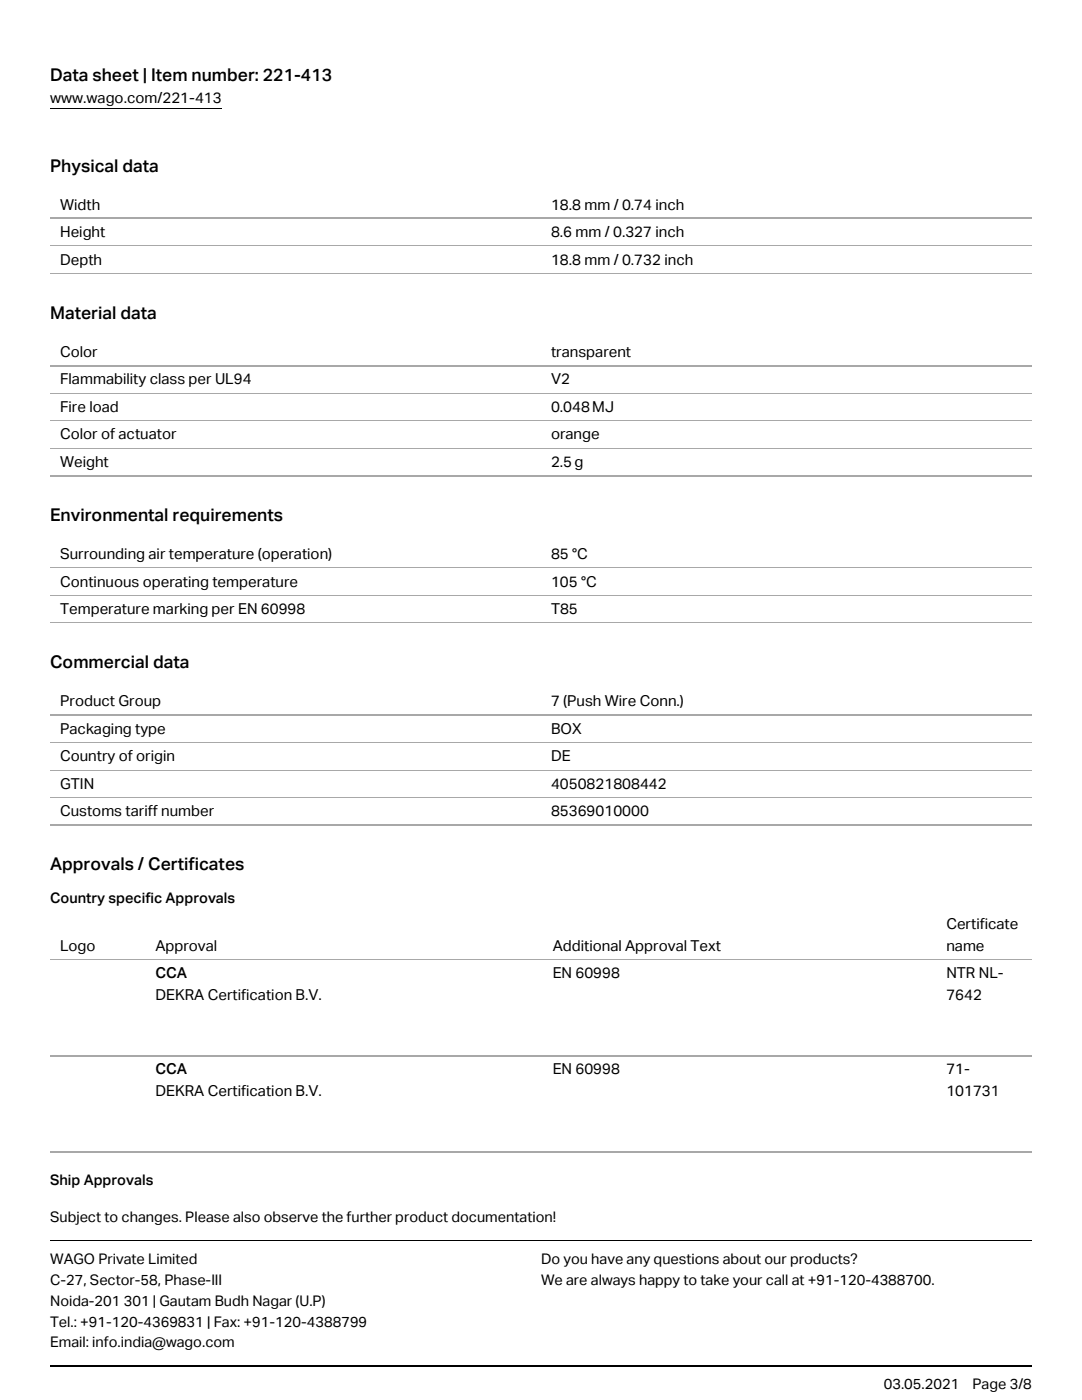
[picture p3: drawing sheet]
<svg xmlns="http://www.w3.org/2000/svg" width="216mm" height="279mm" viewBox="0 0 216 279" stroke-linecap="round" stroke-linejoin="round" font-family="sans-serif">
<defs><g id="words">
<g font-size="3.5">
<text x="10" y="16.1">Data sheet | Item number: 221-413</text>
<text x="10" y="34.2">Physical data</text>
<text x="10" y="63.6">Material data</text>
<text x="10" y="104">Environmental requirements</text>
<text x="10" y="133.4">Commercial data</text>
<text x="10" y="173.7">Approvals / Certificates</text>
</g>
<g font-size="3">
<text x="10" y="20.6">www.wago.com/221-413</text>
<text x="12" y="41.8">Width</text>
<text x="109.9" y="41.8">18.8 mm / 0.74 inch</text>
<text x="12" y="47.3">Height</text>
<text x="109.9" y="47.3">8.6 mm / 0.327 inch</text>
<text x="12" y="52.8">Depth</text>
<text x="109.9" y="52.8">18.8 mm / 0.732 inch</text>
<text x="12" y="71.2">Color</text>
<text x="109.9" y="71.2">transparent</text>
<text x="12" y="76.7">Flammability class per UL94</text>
<text x="109.9" y="76.7">V2</text>
<text x="12" y="82.2">Fire load</text>
<text x="109.9" y="82.2">0.048MJ</text>
<text x="12" y="87.7">Color of actuator</text>
<text x="109.9" y="87.7">orange</text>
<text x="12" y="93.2">Weight</text>
<text x="109.9" y="93.2">2.5g</text>
<text x="12" y="111.6">Surrounding air temperature (operation)</text>
<text x="109.9" y="111.6">85 °C</text>
<text x="12" y="117.1">Continuous operating temperature</text>
<text x="109.9" y="117.1">105 °C</text>
<text x="12" y="122.5">Temperature marking per EN 60998</text>
<text x="109.9" y="122.5">T85</text>
<text x="12" y="140.9">Product Group</text>
<text x="109.9" y="140.9">7 (Push Wire Conn.)</text>
<text x="12" y="146.4">Packaging type</text>
<text x="109.9" y="146.4">BOX</text>
<text x="12" y="151.9">Country of origin</text>
<text x="109.9" y="151.9">DE</text>
<text x="12" y="157.4">GTIN</text>
<text x="109.9" y="157.4">4050821808442</text>
<text x="12" y="162.9">Customs tariff number</text>
<text x="109.9" y="162.9">85369010000</text>
<text x="188.8" y="185.5">Certificate</text>
<text x="12" y="189.7">Logo</text>
<text x="31" y="189.7">Approval</text>
<text x="110.3" y="189.7">Additional Approval Text</text>
<text x="188.8" y="189.7">name</text>
<text x="31" y="195.2">CCA</text>
<text x="110.3" y="195.2">EN 60998</text>
<text x="188.8" y="195.2">NTR NL-</text>
<text x="31" y="199.5">DEKRA Certification B.V.</text>
<text x="188.8" y="199.5">7642</text>
<text x="31" y="214.4">CCA</text>
<text x="110.3" y="214.4">EN 60998</text>
<text x="188.8" y="214.4">71-</text>
<text x="31" y="218.7">DEKRA Certification B.V.</text>
<text x="188.8" y="218.7">101731</text>
</g>
<g font-size="2.9">
<text x="10" y="180.2">Country specific Approvals</text>
<text x="10" y="236.6">Ship Approvals</text>
<text x="10" y="243.9">Subject to changes. Please also observe the further product documentation!</text>
<text x="10" y="252.3">WAGO Private Limited</text>
<text x="10" y="256.4">C-27, Sector-58, Phase-III</text>
<text x="107.9" y="252.3">Do you have any questions about our products?</text>
<text x="107.9" y="256.4">We are always happy to take your call at +91-120-4388700.</text>
<text x="10" y="260.6">Noida-201 301 | Gautam Budh Nagar (U.P)</text>
<text x="10" y="264.8">Tel.: +91-120-4369831 | Fax: +91-120-4388799</text>
<text x="10" y="268.9">Email: info.india@wago.com</text>
<text x="176.3" y="277.3">03.05.2021</text>
<text x="194" y="277.3">Page 3/8</text>
</g>
</g></defs>
<path d="M10 21.7h34.3M10 247.6h195.9M10 272.6h195.9" fill="none" stroke="#000" stroke-width=".2"/>
<g fill="none" stroke="#a5a8af" stroke-width=".2">
<path d="M10 43.6h195.9M10 49.1h195.9M10 54.6h195.9M10 73h195.9M10 78.4h195.9M10 83.9h195.9M10 89.4h195.9M10 94.9h195.9M10 113.3h195.9M10 118.8h195.9M10 124.3h195.9M10 142.7h195.9"/>
<path d="M10 148.2h195.9M10 153.7h195.9M10 159.2h195.9M10 164.7h195.9M10 191.5h195.9M10 210.7h195.9M10 229.9h195.9"/>
</g>
<use href="#words"/>
</svg>
